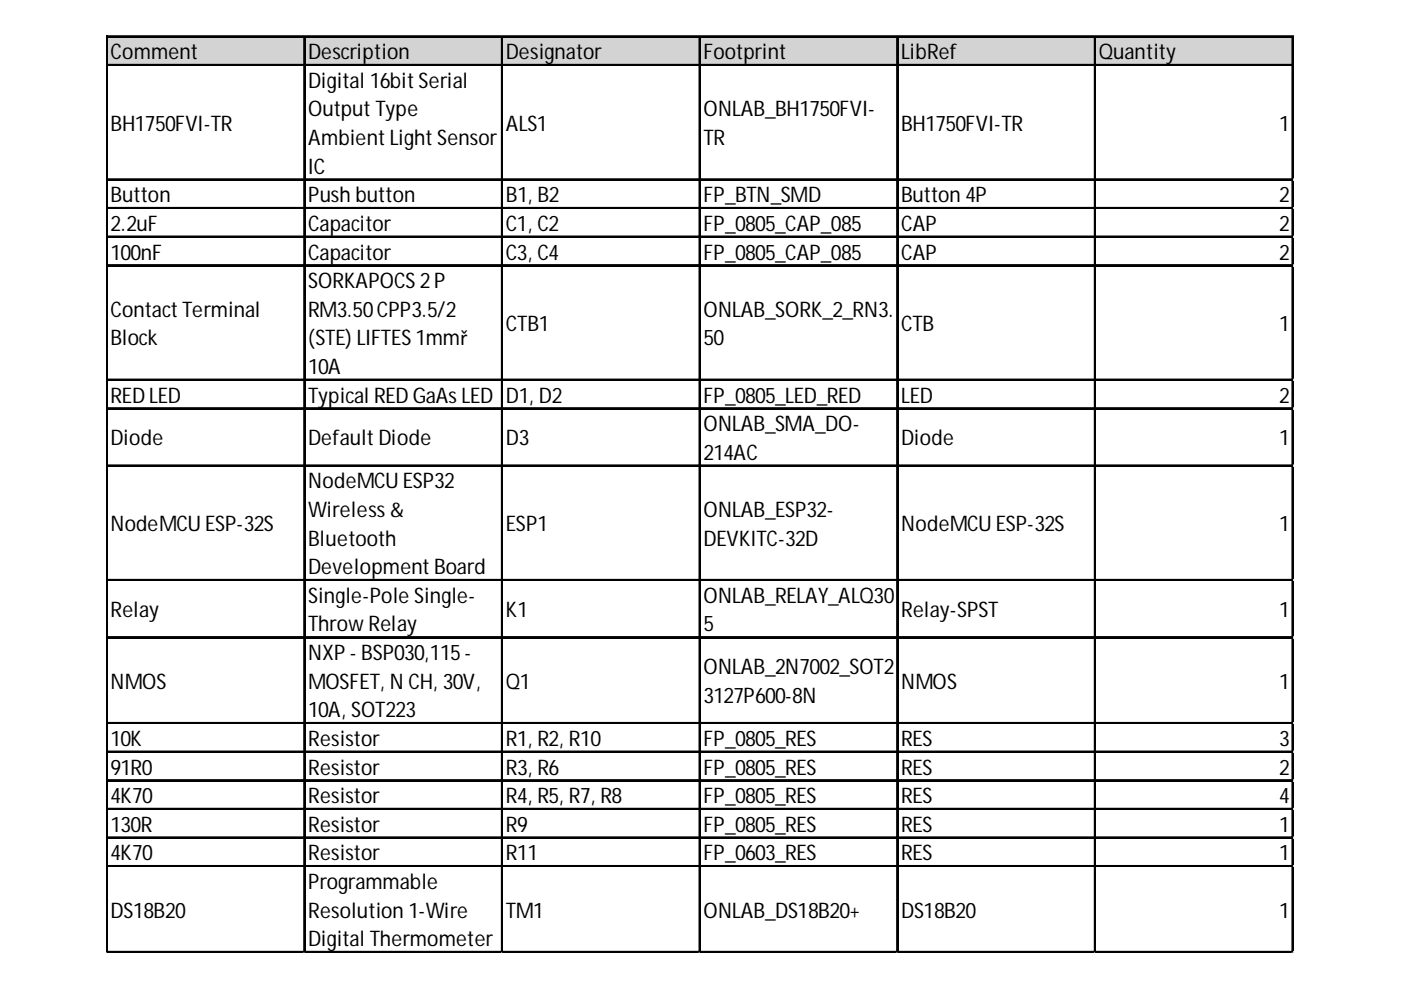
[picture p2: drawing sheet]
<svg xmlns="http://www.w3.org/2000/svg" width="297mm" height="210mm" viewBox="0 0 297 210" stroke-linecap="round" stroke-linejoin="round" font-family="sans-serif">
<defs><g id="words">
<g font-size="4.5">
<text x="23.5" y="12.6">Comment</text>
<text x="65.4" y="12.6">Description</text>
<text x="107.3" y="12.6">Designator</text>
<text x="149.2" y="12.6">Footprint</text>
<text x="191.1" y="12.6">LibRef</text>
<text x="233" y="12.6">Quantity</text>
<text x="65.4" y="18.6">Digital 16bitSerial</text>
<text x="23.5" y="27.7">BH1750FVI-TR</text>
<text x="65.4" y="24.7">Output Type</text>
<text x="107.3" y="27.7">ALS1</text>
<text x="149.2" y="24.7">ONLAB_BH1750FVI-</text>
<text x="191.1" y="27.7">BH1750FVI-TR</text>
<text x="271.2" y="27.7">1</text>
<text x="65.4" y="30.8">AmbientLightSensor</text>
<text x="149.2" y="30.8">TR</text>
<text x="65.4" y="36.8">IC</text>
<text x="23.5" y="42.9">Button</text>
<text x="65.4" y="42.9">Push button</text>
<text x="107.3" y="42.9">B1, B2</text>
<text x="149.2" y="42.9">FP_BTN_SMD</text>
<text x="191.1" y="42.9">Button 4P</text>
<text x="271.2" y="42.9">2</text>
<text x="23.5" y="49">2.2uF</text>
<text x="65.4" y="49">Capacitor</text>
<text x="107.3" y="49">C1, C2</text>
<text x="149.2" y="49">FP_0805_CAP_085</text>
<text x="191.1" y="49">CAP</text>
<text x="271.2" y="49">2</text>
<text x="23.5" y="55">100nF</text>
<text x="65.4" y="55">Capacitor</text>
<text x="107.3" y="55">C3, C4</text>
<text x="149.2" y="55">FP_0805_CAP_085</text>
<text x="191.1" y="55">CAP</text>
<text x="271.2" y="55">2</text>
<text x="65.4" y="61.1">SORKAPOCS2P</text>
<text x="23.5" y="67.2">ContactTerminal</text>
<text x="65.4" y="67.2">RM3.50CPP3.5/2</text>
<text x="107.3" y="70.2">CTB1</text>
<text x="149.2" y="67.2">ONLAB_SORK_2_RN3.</text>
<text x="191.1" y="70.2">CTB</text>
<text x="271.2" y="70.2">1</text>
<text x="23.5" y="73.2">Block</text>
<text x="65.4" y="73.2">(STE) LIFTES1mmř</text>
<text x="149.2" y="73.2">50</text>
<text x="65.4" y="79.3">10A</text>
<text x="23.5" y="85.4">RED LED</text>
<text x="65.4" y="85.4">Typical RED GaAsLED</text>
<text x="107.3" y="85.4">D1, D2</text>
<text x="149.2" y="85.4">FP_0805_LED_RED</text>
<text x="191.1" y="85.4">LED</text>
<text x="271.2" y="85.4">2</text>
<text x="23.5" y="94.5">Diode</text>
<text x="65.4" y="94.5">DefaultDiode</text>
<text x="107.3" y="94.5">D3</text>
<text x="149.2" y="91.4">ONLAB_SMA_DO-</text>
<text x="191.1" y="94.5">Diode</text>
<text x="271.2" y="94.5">1</text>
<text x="149.2" y="97.5">214AC</text>
<text x="65.4" y="103.6">NodeMCU ESP32</text>
<text x="23.5" y="112.7">NodeMCU ESP-32S</text>
<text x="65.4" y="109.6">Wireless&amp;</text>
<text x="107.3" y="112.7">ESP1</text>
<text x="149.2" y="109.6">ONLAB_ESP32-</text>
<text x="191.1" y="112.7">NodeMCU ESP-32S</text>
<text x="271.2" y="112.7">1</text>
<text x="65.4" y="115.7">Bluetooth</text>
<text x="149.2" y="115.7">DEVKITC-32D</text>
<text x="65.4" y="121.8">DevelopmentBoard</text>
<text x="23.5" y="130.9">Relay</text>
<text x="65.4" y="127.8">Single-Pole Single-</text>
<text x="107.3" y="130.9">K1</text>
<text x="149.2" y="127.8">ONLAB_RELAY_ALQ30</text>
<text x="191.1" y="130.9">Relay-SPST</text>
<text x="271.2" y="130.9">1</text>
<text x="65.4" y="133.9">ThrowRelay</text>
<text x="149.2" y="133.9">5</text>
<text x="65.4" y="140">NXP- BSP030,115-</text>
<text x="149.2" y="143">ONLAB_2N7002_SOT2</text>
<text x="23.5" y="146">NMOS</text>
<text x="65.4" y="146">MOSFET, N CH, 30V,</text>
<text x="107.3" y="146">Q1</text>
<text x="149.2" y="149.1">3127P600-8N</text>
<text x="191.1" y="146">NMOS</text>
<text x="271.2" y="146">1</text>
<text x="65.4" y="152.1">10A, SOT223</text>
<text x="23.5" y="158.2">10K</text>
<text x="65.4" y="158.2">Resistor</text>
<text x="107.3" y="158.2">R1, R2, R10</text>
<text x="149.2" y="158.2">FP_0805_RES</text>
<text x="191.1" y="158.2">RES</text>
<text x="271.2" y="158.2">3</text>
<text x="23.5" y="164.2">91R0</text>
<text x="65.4" y="164.2">Resistor</text>
<text x="107.3" y="164.2">R3, R6</text>
<text x="149.2" y="164.2">FP_0805_RES</text>
<text x="191.1" y="164.2">RES</text>
<text x="271.2" y="164.2">2</text>
<text x="23.5" y="170.3">4K70</text>
<text x="65.4" y="170.3">Resistor</text>
<text x="107.3" y="170.3">R4, R5, R7, R8</text>
<text x="149.2" y="170.3">FP_0805_RES</text>
<text x="191.1" y="170.3">RES</text>
<text x="271.2" y="170.3">4</text>
<text x="23.5" y="176.4">130R</text>
<text x="65.4" y="176.4">Resistor</text>
<text x="107.3" y="176.4">R9</text>
<text x="149.2" y="176.4">FP_0805_RES</text>
<text x="191.1" y="176.4">RES</text>
<text x="271.2" y="176.4">1</text>
<text x="23.5" y="182.4">4K70</text>
<text x="65.4" y="182.4">Resistor</text>
<text x="107.3" y="182.4">R11</text>
<text x="149.2" y="182.4">FP_0603_RES</text>
<text x="191.1" y="182.4">RES</text>
<text x="271.2" y="182.4">1</text>
<text x="65.4" y="188.5">Programmable</text>
<text x="23.5" y="194.6">DS18B20</text>
<text x="65.4" y="194.6">Resolution 1-Wire</text>
<text x="107.3" y="194.6">TM1</text>
<text x="149.2" y="194.6">ONLAB_DS18B20+</text>
<text x="191.1" y="194.6">DS18B20</text>
<text x="271.2" y="194.6">1</text>
<text x="65.4" y="200.6">Digital Thermometer</text>
</g>
</g></defs>
<path d="M22.8 7.9h251.4v6.1h-251.4z" fill="#d3d3d3"/>
<g fill="none" stroke="#000" stroke-width=".3">
<path d="M22.5 7.6v194.5M22.7 7.6v194.5M22.8 7.6h251.4M22.8 7.8h251.4M22.8 13.7h251.4M22.8 13.8h251.4M64.4 7.9v194.2M64.6 7.9v194.2M106.3 7.9v194.2M106.5 7.9v194.2M148.2 7.9v194.2M148.4 7.9v194.2"/>
<path d="M190.2 7.9v194.2M190.3 7.9v194.2M232.1 7.9v194.2M232.2 7.9v194.2M274 7.9v194.2M22.8 37.9h251.4M22.8 38.1h251.4M22.8 44h251.4M22.8 44.2h251.4M22.8 50.1h251.4M22.8 50.2h251.4M22.8 56.1h251.4"/>
<path d="M22.8 56.3h251.4M22.8 80.4h251.4M22.8 80.6h251.4M22.8 86.5h251.4M22.8 86.6h251.4M22.8 98.6h251.4M22.8 98.8h251.4M22.8 122.9h251.4M22.8 123h251.4M22.8 135h251.4M22.8 135.2h251.4M22.8 153.2h251.4"/>
<path d="M22.8 153.4h251.4M22.8 159.3h251.4M22.8 159.4h251.4M22.8 165.3h251.4M22.8 165.5h251.4M22.8 171.4h251.4M22.8 171.6h251.4M22.8 177.5h251.4M22.8 177.6h251.4M22.8 183.5h251.4M22.8 183.7h251.4M22.8 201.7h251.4"/>
<path d="M22.8 201.9h251.4"/>
</g>
<path d="M274.1 7.9v194.2" fill="none" stroke="#000" stroke-width=".29"/>
<path d="M22.5 202.1h.1" fill="none" stroke="#d4d4d4" stroke-width=".3"/>
<path d="M22.5 202.1h.3z" fill="#d4d4d4"/>
<path d="M64.4 202.1h.1" fill="none" stroke="#d4d4d4" stroke-width=".3"/>
<path d="M64.4 202.1h.3z" fill="#d4d4d4"/>
<path d="M106.3 202.1h.1" fill="none" stroke="#d4d4d4" stroke-width=".3"/>
<path d="M106.3 202.1h.3z" fill="#d4d4d4"/>
<path d="M148.2 202.1h.1" fill="none" stroke="#d4d4d4" stroke-width=".3"/>
<path d="M148.2 202.1h.4z" fill="#d4d4d4"/>
<path d="M190.2 202.1h.1" fill="none" stroke="#d4d4d4" stroke-width=".3"/>
<path d="M190.2 202.1h.3z" fill="#d4d4d4"/>
<path d="M232.1 202.1h.1" fill="none" stroke="#d4d4d4" stroke-width=".3"/>
<path d="M232.1 202.1h.3z" fill="#d4d4d4"/>
<path d="M274 202.1h.1" fill="none" stroke="#d4d4d4" stroke-width=".3"/>
<path d="M274 202.1h.2z" fill="#d4d4d4"/>
<use href="#words"/>
</svg>
